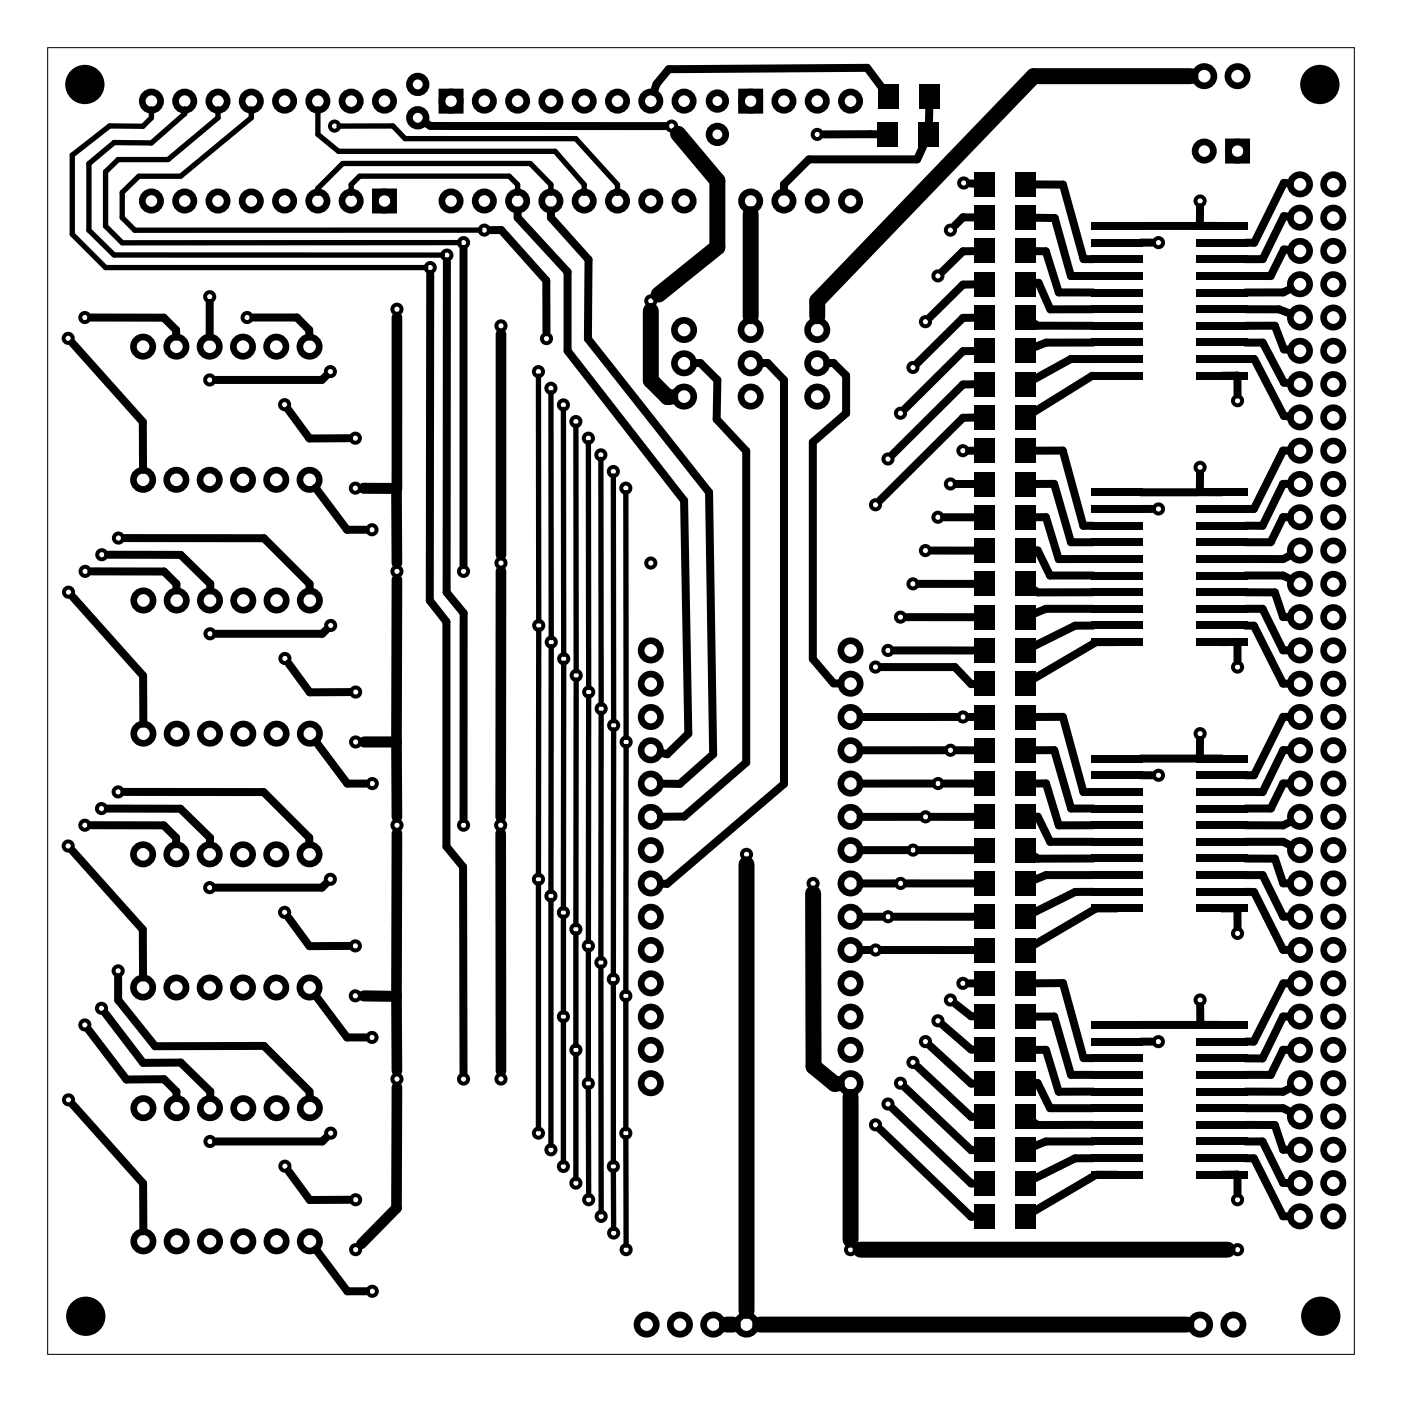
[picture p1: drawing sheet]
<svg xmlns="http://www.w3.org/2000/svg" width="107mm" height="107mm" viewBox="0 0 107 107" stroke-linecap="round" stroke-linejoin="round" font-family="sans-serif">
<path d="M3.6 3.6h99.7v99.7h-99.7z" fill="none" stroke="#000" stroke-width=".08"/>
<g fill="none" stroke="#000" stroke-width=".3">
<circle cx="25.5" cy="9.6" r=".35"/>
<circle cx="34.1" cy="19.5" r=".35"/>
<circle cx="35.4" cy="18.5" r=".35"/>
<circle cx="37" cy="17.6" r=".35"/>
<circle cx="51.2" cy="9.6" r=".35"/>
<circle cx="62.4" cy="10.3" r=".35"/>
<circle cx="72.5" cy="17.6" r=".35"/>
<circle cx="73.5" cy="14" r=".35"/>
<circle cx="88.4" cy="18.5" r=".35"/>
<circle cx="91.6" cy="15.3" r=".35"/>
<circle cx="5.2" cy="25.8" r=".35"/>
<circle cx="6.5" cy="24.2" r=".35"/>
<circle cx="16" cy="22.6" r=".35"/>
<circle cx="16" cy="29" r=".35"/>
<circle cx="18.9" cy="24.2" r=".35"/>
<circle cx="21.7" cy="30.9" r=".35"/>
<circle cx="25.2" cy="28.4" r=".35"/>
<circle cx="27.1" cy="37.2" r=".35"/>
<circle cx="27.1" cy="33.4" r=".35"/>
<circle cx="30.3" cy="23.6" r=".35"/>
<circle cx="32.8" cy="20.4" r=".35"/>
<circle cx="38.2" cy="24.9" r=".35"/>
<circle cx="41.1" cy="28.4" r=".35"/>
<circle cx="41.7" cy="25.8" r=".35"/>
<circle cx="42" cy="29.6" r=".35"/>
<circle cx="43" cy="30.9" r=".35"/>
<circle cx="43.9" cy="32.2" r=".35"/>
<circle cx="44.9" cy="33.4" r=".35"/>
<circle cx="45.8" cy="34.7" r=".35"/>
<circle cx="46.8" cy="36" r=".35"/>
<circle cx="47.7" cy="37.2" r=".35"/>
<circle cx="49.7" cy="23" r=".35"/>
<circle cx="66.8" cy="38.5" r=".35"/>
<circle cx="67.8" cy="35" r=".35"/>
<circle cx="68.7" cy="31.5" r=".35"/>
<circle cx="69.7" cy="28" r=".35"/>
<circle cx="70.6" cy="24.5" r=".35"/>
<circle cx="71.6" cy="39.5" r=".35"/>
<circle cx="71.6" cy="21.1" r=".35"/>
<circle cx="72.5" cy="36.9" r=".35"/>
<circle cx="73.5" cy="34.4" r=".35"/>
<circle cx="88.4" cy="38.8" r=".35"/>
<circle cx="91.6" cy="35.7" r=".35"/>
<circle cx="94.4" cy="30.6" r=".35"/>
<circle cx="5.2" cy="45.2" r=".35"/>
<circle cx="6.5" cy="43.6" r=".35"/>
<circle cx="7.8" cy="42.3" r=".35"/>
<circle cx="9" cy="41.1" r=".35"/>
<circle cx="16" cy="48.4" r=".35"/>
<circle cx="21.7" cy="50.2" r=".35"/>
<circle cx="25.2" cy="47.7" r=".35"/>
<circle cx="27.1" cy="56.6" r=".35"/>
<circle cx="27.1" cy="52.8" r=".35"/>
<circle cx="28.4" cy="40.4" r=".35"/>
<circle cx="28.4" cy="59.8" r=".35"/>
<circle cx="30.3" cy="43.6" r=".35"/>
<circle cx="35.4" cy="43.6" r=".35"/>
<circle cx="38.2" cy="43" r=".35"/>
<circle cx="41.1" cy="47.7" r=".35"/>
<circle cx="42.1" cy="49" r=".35"/>
<circle cx="43" cy="50.3" r=".35"/>
<circle cx="44" cy="51.5" r=".35"/>
<circle cx="44.9" cy="52.8" r=".35"/>
<circle cx="45.9" cy="54.1" r=".35"/>
<circle cx="46.8" cy="55.3" r=".35"/>
<circle cx="47.8" cy="56.6" r=".35"/>
<circle cx="49.7" cy="43" r=".35"/>
<circle cx="66.8" cy="50.9" r=".35"/>
<circle cx="67.8" cy="49.6" r=".35"/>
<circle cx="68.7" cy="47.1" r=".35"/>
<circle cx="69.7" cy="44.5" r=".35"/>
<circle cx="70.6" cy="42" r=".35"/>
<circle cx="71.6" cy="59.8" r=".35"/>
<circle cx="72.5" cy="57.2" r=".35"/>
<circle cx="73.5" cy="54.7" r=".35"/>
<circle cx="88.4" cy="59.2" r=".35"/>
<circle cx="91.6" cy="56" r=".35"/>
<circle cx="94.4" cy="50.9" r=".35"/>
<circle cx="5.2" cy="64.5" r=".35"/>
<circle cx="6.5" cy="63" r=".35"/>
<circle cx="6.5" cy="78.2" r=".35"/>
<circle cx="7.7" cy="76.9" r=".35"/>
<circle cx="7.7" cy="61.7" r=".35"/>
<circle cx="9" cy="60.4" r=".35"/>
<circle cx="9" cy="74.1" r=".35"/>
<circle cx="16" cy="67.7" r=".35"/>
<circle cx="21.7" cy="69.6" r=".35"/>
<circle cx="25.2" cy="67.1" r=".35"/>
<circle cx="27.1" cy="76" r=".35"/>
<circle cx="27.1" cy="72.2" r=".35"/>
<circle cx="28.4" cy="79.2" r=".35"/>
<circle cx="30.3" cy="63" r=".35"/>
<circle cx="35.4" cy="63" r=".35"/>
<circle cx="38.2" cy="63" r=".35"/>
<circle cx="41.1" cy="67.1" r=".35"/>
<circle cx="42" cy="68.4" r=".35"/>
<circle cx="43" cy="69.6" r=".35"/>
<circle cx="43" cy="77.6" r=".35"/>
<circle cx="43.9" cy="70.9" r=".35"/>
<circle cx="44.9" cy="72.2" r=".35"/>
<circle cx="45.8" cy="73.4" r=".35"/>
<circle cx="46.8" cy="74.7" r=".35"/>
<circle cx="47.7" cy="76" r=".35"/>
<circle cx="57" cy="65.2" r=".35"/>
<circle cx="62" cy="67.4" r=".35"/>
<circle cx="66.8" cy="72.5" r=".35"/>
<circle cx="67.8" cy="69.9" r=".35"/>
<circle cx="68.7" cy="67.4" r=".35"/>
<circle cx="69.7" cy="64.9" r=".35"/>
<circle cx="70.6" cy="79.5" r=".35"/>
<circle cx="70.6" cy="62.3" r=".35"/>
<circle cx="71.6" cy="77.9" r=".35"/>
<circle cx="72.5" cy="76.3" r=".35"/>
<circle cx="73.5" cy="75" r=".35"/>
<circle cx="88.4" cy="79.5" r=".35"/>
<circle cx="91.6" cy="76.3" r=".35"/>
<circle cx="94.4" cy="71.2" r=".35"/>
<circle cx="5.2" cy="83.9" r=".35"/>
<circle cx="16" cy="87.1" r=".35"/>
<circle cx="21.7" cy="89" r=".35"/>
<circle cx="25.2" cy="86.5" r=".35"/>
<circle cx="27.1" cy="95.3" r=".35"/>
<circle cx="27.1" cy="91.5" r=".35"/>
<circle cx="28.4" cy="98.5" r=".35"/>
<circle cx="30.3" cy="82.3" r=".35"/>
<circle cx="35.4" cy="82.3" r=".35"/>
<circle cx="38.2" cy="82.3" r=".35"/>
<circle cx="41.1" cy="86.5" r=".35"/>
<circle cx="42" cy="87.7" r=".35"/>
<circle cx="43" cy="89" r=".35"/>
<circle cx="43.9" cy="80.1" r=".35"/>
<circle cx="43.9" cy="90.3" r=".35"/>
<circle cx="44.9" cy="82.7" r=".35"/>
<circle cx="44.9" cy="91.5" r=".35"/>
<circle cx="45.9" cy="92.8" r=".35"/>
<circle cx="46.8" cy="89" r=".35"/>
<circle cx="46.8" cy="94.1" r=".35"/>
<circle cx="47.7" cy="86.5" r=".35"/>
<circle cx="47.8" cy="95.3" r=".35"/>
<circle cx="64.9" cy="95.3" r=".35"/>
<circle cx="66.8" cy="85.8" r=".35"/>
<circle cx="67.8" cy="84.2" r=".35"/>
<circle cx="68.7" cy="82.6" r=".35"/>
<circle cx="69.7" cy="81.1" r=".35"/>
<circle cx="94.4" cy="91.5" r=".35"/>
<circle cx="94.4" cy="95.3" r=".35"/>
</g>
<g fill="none" stroke="#000" stroke-width=".51">
<path d="M28.6 14.6h1.4v1.4h-1.4zM33.7 7h1.4v1.4h-1.4zM56.6 7h1.4v1.4h-1.4zM93.7 10.8h1.4v1.4h-1.4z"/>
<circle cx="11.6" cy="15.3" r=".7"/>
<circle cx="11.6" cy="7.7" r=".7"/>
<circle cx="14.1" cy="15.3" r=".7"/>
<circle cx="14.1" cy="7.7" r=".7"/>
<circle cx="16.6" cy="15.3" r=".7"/>
<circle cx="16.6" cy="7.7" r=".7"/>
<circle cx="19.2" cy="15.3" r=".7"/>
<circle cx="19.2" cy="7.7" r=".7"/>
<circle cx="21.7" cy="15.3" r=".7"/>
<circle cx="21.7" cy="7.7" r=".7"/>
<circle cx="24.3" cy="15.3" r=".7"/>
<circle cx="24.3" cy="7.7" r=".7"/>
<circle cx="26.8" cy="15.3" r=".7"/>
<circle cx="26.8" cy="7.7" r=".7"/>
<circle cx="29.3" cy="15.3" r=".7"/>
<circle cx="29.3" cy="7.7" r=".7"/>
<circle cx="31.9" cy="6.4" r=".64"/>
<circle cx="31.9" cy="9" r=".64"/>
<circle cx="34.4" cy="15.3" r=".7"/>
<circle cx="34.4" cy="7.7" r=".7"/>
<circle cx="37" cy="15.3" r=".7"/>
<circle cx="37" cy="7.7" r=".7"/>
<circle cx="39.5" cy="15.3" r=".7"/>
<circle cx="39.5" cy="7.7" r=".7"/>
<circle cx="42" cy="15.3" r=".7"/>
<circle cx="42" cy="7.7" r=".7"/>
<circle cx="44.6" cy="15.3" r=".7"/>
<circle cx="44.6" cy="7.7" r=".7"/>
<circle cx="47.1" cy="15.3" r=".7"/>
<circle cx="47.1" cy="7.7" r=".7"/>
<circle cx="49.7" cy="15.3" r=".7"/>
<circle cx="49.7" cy="7.7" r=".7"/>
<circle cx="52.2" cy="15.3" r=".7"/>
<circle cx="52.2" cy="7.7" r=".7"/>
<circle cx="54.7" cy="10.3" r=".64"/>
<circle cx="54.7" cy="7.7" r=".64"/>
<circle cx="57.3" cy="15.3" r=".7"/>
<circle cx="57.3" cy="7.7" r=".7"/>
<circle cx="59.8" cy="15.3" r=".7"/>
<circle cx="59.8" cy="7.7" r=".7"/>
<circle cx="62.4" cy="15.3" r=".7"/>
<circle cx="62.4" cy="7.7" r=".7"/>
<circle cx="64.9" cy="15.3" r=".7"/>
<circle cx="64.9" cy="7.7" r=".7"/>
<circle cx="91.9" cy="5.8" r=".74"/>
<circle cx="91.9" cy="11.5" r=".7"/>
<circle cx="94.4" cy="5.8" r=".74"/>
<circle cx="94.4" cy="11.5" r=".7"/>
<circle cx="99.2" cy="19.1" r=".74"/>
<circle cx="99.2" cy="14.1" r=".74"/>
<circle cx="99.2" cy="16.6" r=".74"/>
<circle cx="101.7" cy="19.1" r=".74"/>
<circle cx="101.7" cy="14.1" r=".74"/>
<circle cx="101.7" cy="16.6" r=".74"/>
<circle cx="10.9" cy="36.6" r=".74"/>
<circle cx="10.9" cy="26.4" r=".74"/>
<circle cx="13.5" cy="26.4" r=".74"/>
<circle cx="13.5" cy="36.6" r=".74"/>
<circle cx="16" cy="36.6" r=".74"/>
<circle cx="16" cy="26.4" r=".74"/>
<circle cx="18.5" cy="26.4" r=".74"/>
<circle cx="18.5" cy="36.6" r=".74"/>
<circle cx="21.1" cy="36.6" r=".74"/>
<circle cx="21.1" cy="26.4" r=".74"/>
<circle cx="23.6" cy="36.6" r=".74"/>
<circle cx="23.6" cy="26.4" r=".74"/>
<circle cx="52.2" cy="30.3" r=".74"/>
<circle cx="52.2" cy="25.2" r=".74"/>
<circle cx="52.2" cy="27.7" r=".74"/>
<circle cx="57.3" cy="30.3" r=".74"/>
<circle cx="57.3" cy="25.2" r=".74"/>
<circle cx="57.3" cy="27.7" r=".74"/>
<circle cx="62.4" cy="30.3" r=".74"/>
<circle cx="62.4" cy="25.2" r=".74"/>
<circle cx="62.4" cy="27.7" r=".74"/>
<circle cx="99.2" cy="26.8" r=".74"/>
<circle cx="99.2" cy="31.8" r=".74"/>
<circle cx="99.2" cy="29.3" r=".74"/>
<circle cx="99.2" cy="24.2" r=".74"/>
<circle cx="99.2" cy="21.7" r=".74"/>
<circle cx="99.2" cy="39.5" r=".74"/>
<circle cx="99.2" cy="34.4" r=".74"/>
<circle cx="99.2" cy="36.9" r=".74"/>
<circle cx="101.7" cy="31.8" r=".74"/>
<circle cx="101.7" cy="29.3" r=".74"/>
<circle cx="101.7" cy="26.8" r=".74"/>
<circle cx="101.7" cy="24.2" r=".74"/>
<circle cx="101.7" cy="39.5" r=".74"/>
<circle cx="101.7" cy="21.7" r=".74"/>
<circle cx="101.7" cy="34.4" r=".74"/>
<circle cx="101.7" cy="36.9" r=".74"/>
<circle cx="10.9" cy="45.8" r=".74"/>
<circle cx="10.9" cy="56" r=".74"/>
<circle cx="13.5" cy="45.8" r=".74"/>
<circle cx="13.5" cy="56" r=".74"/>
<circle cx="16" cy="56" r=".74"/>
<circle cx="16" cy="45.8" r=".74"/>
<circle cx="18.6" cy="45.8" r=".74"/>
<circle cx="18.6" cy="56" r=".74"/>
<circle cx="21.1" cy="56" r=".74"/>
<circle cx="21.1" cy="45.8" r=".74"/>
<circle cx="23.6" cy="56" r=".74"/>
<circle cx="23.6" cy="45.8" r=".74"/>
<circle cx="49.7" cy="59.8" r=".74"/>
<circle cx="49.7" cy="54.7" r=".74"/>
<circle cx="49.7" cy="57.2" r=".74"/>
<circle cx="49.7" cy="49.6" r=".74"/>
<circle cx="49.7" cy="52.2" r=".74"/>
<circle cx="64.9" cy="59.8" r=".74"/>
<circle cx="64.9" cy="54.7" r=".74"/>
<circle cx="64.9" cy="57.2" r=".74"/>
<circle cx="64.9" cy="49.6" r=".74"/>
<circle cx="64.9" cy="52.2" r=".74"/>
<circle cx="99.2" cy="47.1" r=".74"/>
<circle cx="99.2" cy="52.2" r=".74"/>
<circle cx="99.2" cy="44.5" r=".74"/>
<circle cx="99.2" cy="49.6" r=".74"/>
<circle cx="99.2" cy="42" r=".74"/>
<circle cx="99.2" cy="59.8" r=".74"/>
<circle cx="99.2" cy="54.7" r=".74"/>
<circle cx="99.2" cy="57.2" r=".74"/>
<circle cx="101.7" cy="47.1" r=".74"/>
<circle cx="101.7" cy="49.6" r=".74"/>
<circle cx="101.7" cy="52.2" r=".74"/>
<circle cx="101.7" cy="44.5" r=".74"/>
<circle cx="101.7" cy="42" r=".74"/>
<circle cx="101.7" cy="59.8" r=".74"/>
<circle cx="101.7" cy="54.7" r=".74"/>
<circle cx="101.7" cy="57.2" r=".74"/>
<circle cx="10.9" cy="65.2" r=".74"/>
<circle cx="10.9" cy="75.3" r=".74"/>
<circle cx="13.5" cy="65.2" r=".74"/>
<circle cx="13.5" cy="75.3" r=".74"/>
<circle cx="16" cy="65.2" r=".74"/>
<circle cx="16" cy="75.3" r=".74"/>
<circle cx="18.5" cy="75.3" r=".74"/>
<circle cx="18.5" cy="65.2" r=".74"/>
<circle cx="21.1" cy="65.2" r=".74"/>
<circle cx="21.1" cy="75.3" r=".74"/>
<circle cx="23.6" cy="65.2" r=".74"/>
<circle cx="23.6" cy="75.3" r=".74"/>
<circle cx="49.7" cy="64.9" r=".74"/>
<circle cx="49.7" cy="67.4" r=".74"/>
<circle cx="49.7" cy="62.3" r=".74"/>
<circle cx="49.7" cy="69.9" r=".74"/>
<circle cx="49.7" cy="75" r=".74"/>
<circle cx="49.7" cy="72.5" r=".74"/>
<circle cx="49.7" cy="77.6" r=".74"/>
<circle cx="64.9" cy="64.9" r=".74"/>
<circle cx="64.9" cy="67.4" r=".74"/>
<circle cx="64.9" cy="62.3" r=".74"/>
<circle cx="64.9" cy="69.9" r=".74"/>
<circle cx="64.9" cy="75" r=".74"/>
<circle cx="64.9" cy="72.5" r=".74"/>
<circle cx="64.9" cy="77.6" r=".74"/>
<circle cx="99.2" cy="75" r=".74"/>
<circle cx="99.2" cy="77.6" r=".74"/>
<circle cx="99.2" cy="64.9" r=".74"/>
<circle cx="99.2" cy="67.4" r=".74"/>
<circle cx="99.2" cy="69.9" r=".74"/>
<circle cx="99.2" cy="72.5" r=".74"/>
<circle cx="99.2" cy="62.3" r=".74"/>
<circle cx="101.7" cy="75" r=".74"/>
<circle cx="101.7" cy="77.6" r=".74"/>
<circle cx="101.7" cy="69.9" r=".74"/>
<circle cx="101.7" cy="67.4" r=".74"/>
<circle cx="101.7" cy="64.9" r=".74"/>
<circle cx="101.7" cy="72.5" r=".74"/>
<circle cx="101.7" cy="62.3" r=".74"/>
<circle cx="10.9" cy="84.6" r=".74"/>
<circle cx="10.9" cy="94.7" r=".74"/>
<circle cx="13.5" cy="94.7" r=".74"/>
<circle cx="13.5" cy="84.6" r=".74"/>
<circle cx="16" cy="84.6" r=".74"/>
<circle cx="16" cy="94.7" r=".74"/>
<circle cx="18.6" cy="94.7" r=".74"/>
<circle cx="18.6" cy="84.6" r=".74"/>
<circle cx="21.1" cy="94.7" r=".74"/>
<circle cx="21.1" cy="84.6" r=".74"/>
<circle cx="23.6" cy="84.6" r=".74"/>
<circle cx="23.6" cy="94.7" r=".74"/>
<circle cx="49.7" cy="80.1" r=".74"/>
<circle cx="49.7" cy="82.6" r=".74"/>
<circle cx="64.9" cy="82.6" r=".74"/>
<circle cx="64.9" cy="80.1" r=".74"/>
<circle cx="99.2" cy="87.7" r=".74"/>
<circle cx="99.2" cy="90.3" r=".74"/>
<circle cx="99.2" cy="92.8" r=".74"/>
<circle cx="99.2" cy="85.2" r=".74"/>
<circle cx="99.2" cy="80.1" r=".74"/>
<circle cx="99.2" cy="82.6" r=".74"/>
<circle cx="101.7" cy="87.7" r=".74"/>
<circle cx="101.7" cy="85.2" r=".74"/>
<circle cx="101.7" cy="90.3" r=".74"/>
<circle cx="101.7" cy="92.8" r=".74"/>
<circle cx="101.7" cy="82.6" r=".74"/>
<circle cx="101.7" cy="80.1" r=".74"/>
<circle cx="49.3" cy="101.1" r=".74"/>
<circle cx="51.9" cy="101.1" r=".74"/>
<circle cx="54.4" cy="101.1" r=".74"/>
<circle cx="57" cy="101.1" r=".74"/>
<circle cx="91.6" cy="101.1" r=".74"/>
<circle cx="94.1" cy="101.1" r=".74"/>
</g>
<g fill="#000">
<path d="M67 9.3h1.6v1.9h-1.6zM67 6.4h1.6v1.9h-1.6zM70.1 9.3h1.6v1.9h-1.6zM70.1 6.4h1.6v1.9h-1.6zM74.3 18.2h1.6v1.9h-1.6zM74.3 15.7h1.6v1.9h-1.6zM74.3 13.1h1.6v1.9h-1.6zM77.4 18.2h1.6v1.9h-1.6zM77.4 15.7h1.6v1.9h-1.6zM77.4 13.1h1.6v1.9h-1.6zM83.3 18.2h3.9v.6h-3.9zM83.3 16.9h3.9v.6h-3.9z"/>
<path d="M91.3 16.9h3.9v.6h-3.9zM91.3 18.2h3.9v.6h-3.9zM74.3 38.5h1.6v1.9h-1.6zM74.3 36h1.6v1.9h-1.6zM74.3 33.4h1.6v1.9h-1.6zM74.3 28.4h1.6v1.9h-1.6zM74.3 25.8h1.6v1.9h-1.6zM74.3 30.9h1.6v1.9h-1.6zM74.3 23.3h1.6v1.9h-1.6zM74.3 20.7h1.6v1.9h-1.6zM77.4 38.5h1.6v1.9h-1.6zM77.4 36h1.6v1.9h-1.6z"/>
<path d="M77.4 33.4h1.6v1.9h-1.6zM77.4 28.4h1.6v1.9h-1.6zM77.4 25.8h1.6v1.9h-1.6zM77.4 30.9h1.6v1.9h-1.6zM77.4 23.3h1.6v1.9h-1.6zM77.4 20.7h1.6v1.9h-1.6zM83.3 38.5h3.9v.6h-3.9zM83.3 37.3h3.9v.6h-3.9zM83.3 28.4h3.9v.6h-3.9zM83.3 27.1h3.9v.6h-3.9zM83.3 25.8h3.9v.6h-3.9zM83.3 24.6h3.9v.6h-3.9z"/>
<path d="M83.3 23.3h3.9v.6h-3.9zM83.3 22h3.9v.6h-3.9zM83.3 20.8h3.9v.6h-3.9zM83.3 19.5h3.9v.6h-3.9zM91.3 37.3h3.9v.6h-3.9zM91.3 38.5h3.9v.6h-3.9zM91.3 19.5h3.9v.6h-3.9zM91.3 20.8h3.9v.6h-3.9zM91.3 22h3.9v.6h-3.9zM91.3 23.3h3.9v.6h-3.9zM91.3 24.6h3.9v.6h-3.9zM91.3 25.8h3.9v.6h-3.9z"/>
<path d="M91.3 27.1h3.9v.6h-3.9zM91.3 28.4h3.9v.6h-3.9zM74.3 48.7h1.6v1.9h-1.6zM74.3 46.1h1.6v1.9h-1.6zM74.3 51.2h1.6v1.9h-1.6zM74.3 43.6h1.6v1.9h-1.6zM74.3 41.1h1.6v1.9h-1.6zM74.3 58.8h1.6v1.9h-1.6zM74.3 56.3h1.6v1.9h-1.6zM74.3 53.8h1.6v1.9h-1.6zM77.4 48.7h1.6v1.9h-1.6zM77.4 46.1h1.6v1.9h-1.6z"/>
<path d="M77.4 51.2h1.6v1.9h-1.6zM77.4 43.6h1.6v1.9h-1.6zM77.4 41.1h1.6v1.9h-1.6zM77.4 58.8h1.6v1.9h-1.6zM77.4 56.3h1.6v1.9h-1.6zM77.4 53.8h1.6v1.9h-1.6zM83.3 48.7h3.9v.6h-3.9zM83.3 47.4h3.9v.6h-3.9zM83.3 46.2h3.9v.6h-3.9zM83.3 44.9h3.9v.6h-3.9zM83.3 43.6h3.9v.6h-3.9zM83.3 42.3h3.9v.6h-3.9z"/>
<path d="M83.3 41.1h3.9v.6h-3.9zM83.3 39.8h3.9v.6h-3.9zM83.3 58.8h3.9v.6h-3.9zM83.3 57.6h3.9v.6h-3.9zM91.3 39.8h3.9v.6h-3.9zM91.3 41.1h3.9v.6h-3.9zM91.3 42.3h3.9v.6h-3.9zM91.3 43.6h3.9v.6h-3.9zM91.3 44.9h3.9v.6h-3.9zM91.3 46.2h3.9v.6h-3.9zM91.3 47.4h3.9v.6h-3.9zM91.3 48.7h3.9v.6h-3.9z"/>
<path d="M91.3 57.6h3.9v.6h-3.9zM91.3 58.8h3.9v.6h-3.9zM74.3 79.2h1.6v1.9h-1.6zM74.3 76.6h1.6v1.9h-1.6zM74.3 74.1h1.6v1.9h-1.6zM74.3 69h1.6v1.9h-1.6zM74.3 66.5h1.6v1.9h-1.6zM74.3 71.5h1.6v1.9h-1.6zM74.3 63.9h1.6v1.9h-1.6zM74.3 61.4h1.6v1.9h-1.6zM77.4 79.2h1.6v1.9h-1.6zM77.4 76.6h1.6v1.9h-1.6z"/>
<path d="M77.4 74.1h1.6v1.9h-1.6zM77.4 69h1.6v1.9h-1.6zM77.4 66.5h1.6v1.9h-1.6zM77.4 71.5h1.6v1.9h-1.6zM77.4 63.9h1.6v1.9h-1.6zM77.4 61.4h1.6v1.9h-1.6zM83.3 79.2h3.9v.6h-3.9zM83.3 77.9h3.9v.6h-3.9zM83.3 69h3.9v.6h-3.9zM83.3 67.7h3.9v.6h-3.9zM83.3 66.5h3.9v.6h-3.9zM83.3 65.2h3.9v.6h-3.9z"/>
<path d="M83.3 63.9h3.9v.6h-3.9zM83.3 62.7h3.9v.6h-3.9zM83.3 61.4h3.9v.6h-3.9zM83.3 60.1h3.9v.6h-3.9zM91.3 77.9h3.9v.6h-3.9zM91.3 79.2h3.9v.6h-3.9zM91.3 60.1h3.9v.6h-3.9zM91.3 61.4h3.9v.6h-3.9zM91.3 62.7h3.9v.6h-3.9zM91.3 63.9h3.9v.6h-3.9zM91.3 65.2h3.9v.6h-3.9zM91.3 66.5h3.9v.6h-3.9z"/>
<path d="M91.3 67.7h3.9v.6h-3.9zM91.3 69h3.9v.6h-3.9zM74.3 89.3h1.6v1.9h-1.6zM74.3 86.8h1.6v1.9h-1.6zM74.3 91.9h1.6v1.9h-1.6zM74.3 84.2h1.6v1.9h-1.6zM74.3 81.7h1.6v1.9h-1.6zM77.4 89.3h1.6v1.9h-1.6zM77.4 86.8h1.6v1.9h-1.6zM77.4 91.9h1.6v1.9h-1.6zM77.4 84.2h1.6v1.9h-1.6zM77.4 81.7h1.6v1.9h-1.6z"/>
<path d="M83.3 89.3h3.9v.6h-3.9zM83.3 88.1h3.9v.6h-3.9zM83.3 86.8h3.9v.6h-3.9zM83.3 85.5h3.9v.6h-3.9zM83.3 84.3h3.9v.6h-3.9zM83.3 83h3.9v.6h-3.9zM83.3 81.7h3.9v.6h-3.9zM83.3 80.4h3.9v.6h-3.9zM91.3 80.4h3.9v.6h-3.9zM91.3 81.7h3.9v.6h-3.9zM91.3 83h3.9v.6h-3.9zM91.3 84.3h3.9v.6h-3.9z"/>
<path d="M91.3 85.5h3.9v.6h-3.9zM91.3 86.8h3.9v.6h-3.9zM91.3 88.1h3.9v.6h-3.9zM91.3 89.3h3.9v.6h-3.9z"/>
</g>
<g fill="#000">
<circle cx="6.5" cy="6.4" r="1.5"/>
<circle cx="100.7" cy="6.4" r="1.5"/>
<circle cx="6.5" cy="100.4" r="1.5"/>
<circle cx="100.8" cy="100.4" r="1.5"/>
</g>
<g fill="none" stroke="#000" stroke-width=".41">
<path d="M11.6 8.3v.7l-.7 .6h-2.5l-2.9 2.2v6.1l2.6 2.5h24.4M14.1 8.3v.4l-2.5 2.2h-2.9l-1.9 1.6v5.1l1.9 1.9h25.1M16.6 8.3v.7l-3.8 3.2h-3.8l-.9 .9v4.2l1.2 1.2h25.7M19.2 8.3v.7l-5.4 4.4h-3.2l-1.3 1.3v1.9l1 1h26.3M24.3 14.8v-.4l1.8-1.9h14.4l1.5 1.6v.7M24.3 8.3v2l1.5 1.2h16.6l2.2 2.6v.7M25.9 9.6h4.1l.9 1h13l3.2 3.5v.7M26.8 14.8v-.7l.6-.7h11.4l.7 .7v.7M41.1 28.7v18.7M42 30l.1 18.6M43 31.2v18.7M43.9 32.5l.1 18.7"/>
<path d="M44.9 33.8v18.7M45.8 35l.1 18.7M46.8 36.3v18.7M47.7 37.6l.1 18.7M41.1 48.1v18.6M42.1 49.3l-.1 18.7M43 50.6v18.7M44 51.9l-.1 18.7M44.9 53.1v18.7M45.9 54.4l-.1 18.7M46.8 55.7v18.7M47.8 57l-.1 18.6"/>
<path d="M41.1 67.4v18.7M42 68.7v18.7M43 70v7.2M43 77.9v10.8M43.9 71.2v8.6M44.9 72.5v9.8M45.8 73.8l.1 18.7M46.8 75v13.7M47.7 76.3v9.8M43.9 80.4v9.5M44.9 83v8.2M46.8 89.3v4.4"/>
<path d="M47.7 86.8l.1 8.2"/>
</g>
<g fill="none" stroke="#000" stroke-width=".61">
<path d="M32.4 9.3l.4 .3h18M34.1 19.9v25.3l1.3 1.6v15.7M35.4 19v24.1M37.4 17.6h.8l3.5 3.8v4M39.5 16.1v.5l3.8 4.1v6.1l8.9 11.4 .3 17.8-1.6 1.5-.5-.1M42 16.1v.5l2.9 3.2v6l9.2 11.8 .3 19.9-2.5 2.3h-1.5M67.1 10.2l-4.3 .1M67.2 6.6l-1-1.4-15.2 .1-.9 1.1-.2 .6M70.5 11.1l-.5 1.1h-8.3l-1.9 1.9v.5M70.9 8.2v1.2M74 14h.5M74.5 16.6h-1l-.6 .6"/>
<path d="M74.5 19.2h-1l-1.6 1.5M78.9 16.6h1.6l1.2 4.5h1.7M78.9 14.1h2.2l1.6 5.7h.7M78.9 19.2h.9l1 3.1h2.6M87 18.5h.9M87 17.2h4.4M91.6 15.8l-.1 1.4h1.7M98.4 19.1l-.4-.1-1.1 2.1h-1.9M98.4 16.5h-.4l-1.7 3.3h-1.3M98.4 14h-.4l-2.3 4.5h-.7M5.5 26.2l5.4 6v3.6M7 24.2h5.5l.9 1v.5"/>
<path d="M16 23.1v2.6M19.3 24.2h3.4l.9 1v.5M22 31.3l1.6 2.2 3-.1M24.1 37.2l2.4 3.2h1.4M24.9 28.7l-.3 .3h-8.1M32.8 20.9v24.9l1.3 1.6v17.2l1.2 1.5 .1 15.7M53 27.7h.4l1.3 1.3v3l2.2 2.4v23.8l-4.7 4.1h-1.8M58 27.7h.6l1.2 1.3v30.8l-8.9 7.6h-.5M63.1 27.7h.5l1 1v2.8l-2.6 2.2v16.6l1.6 1.8h.5M72 39.5h2.5M73 36.9h1.5M73.9 34.4h.6"/>
<path d="M74.5 21.7h-1l-2.5 2.5M74.5 24.2l-1 .1-3.5 3.4M74.5 26.8h-1l-4.5 4.4M74.5 29.3h-1l-5.4 5.4M74.5 31.9h-1l-6.4 6.3M78.9 36.9h1.5l1.3 4.5h1.7M78.9 34.4h2.2l1.6 5.7h.7M78.9 39.5h.9l1 3.2 2.6-.1M78.9 24.7l.3 .2h4.2M78.9 21.6h.3l.9 2h3.3M83.4 28.7l-4.5 2.7M83.4 27.4h-1.7l-2.8 1.5"/>
<path d="M83.4 26.1h-3.6l-.9 .4M87 38.8h.9M87 37.6h4.4M91.6 36.1l-.1 1.5h1.7M93.2 28.7h1.2v1.4M95 27.4h.7l2.3 4.3 .4 .1M95 26.1h1.3l1.7 3.1h.4M95 24.9h2.3l.7 1.8h.4M95 23.6h2.6l.9 .3M98.4 34.4h-.5l-2.2 4.4h-.7M98.4 39.5h-.5l-.9 1.9h-2M98.4 36.9h-.5l-1.6 3.2h-1.3"/>
<path d="M98.5 22l-.6 .3h-2.9M5.5 45.5l5.4 6.1v3.6M7 43.6h5.5l1 .9v.6M8.2 42.3h5.6l2.2 2.2v.6M9.5 41.1h10.6l3.5 3.4v.6M22 50.6l1.6 2.2h3.1M24.1 56.6l2.4 3.2h1.4M24.9 48.1l-.3 .3h-8.1M67.3 50.9h5.6l1.2 1.3h.4M68.2 49.6h6.3M69.2 47.1h5.3M70.1 44.5h4.4"/>
<path d="M71.1 59.8h-5.4M71.1 42h3.4M72 57.2h-6.3M72.1 59.8h2.4M73 54.7h-7.3M73 57.2h1.5M74 54.7h.5M78.9 42h.3l.9 1.9h3.3M78.9 45l.3 .2h4.2M78.9 57.2h1.5l1.3 4.5h1.7M78.9 54.7h2.2l1.6 5.7h.7M78.9 59.8h.9l1 3.2h2.6"/>
<path d="M83.4 46.5h-3.6l-.9 .3M83.4 47.7h-1.4l-3.1 1.6M85.2 49h-1.6l-4.7 2.8M87 57.9h4.4M87 59.1l.9 .1M91.6 56.5l-.1 1.4h1.7M93.2 49h1.2v1.4M95 47.7h.7l2.2 4.5h.5M95 46.5h1.3l1.6 3.1h.5M95 45.2h2.3l.6 1.9h.5M95 43.9h2.9l.6 .3M98.4 59.8h-.5l-.9 1.9h-2"/>
<path d="M98.4 54.7h-.5l-2.2 4.4h-.7M98.4 57.2h-.5l-1.6 3.2h-1.3M98.5 42.4l-.6 .3-2.9-.1M5.5 64.9l5.4 6v3.7M6.8 78.6l2.8 3.8 2.9-.1 1 1v.5M7 63h5.5l.9 .9v.5M8 77.3l2.9 3.8h2.9l2.2 2.2v.5M8.2 61.7h5.6l2.2 2.2v.5M9 74.6v1.7l2.8 3.5h8.3l3.5 3.5v.5M9.5 60.4h10.6l3.5 3.5v.5M22 70l1.6 2.2h3M24.1 76l2.4 3.2h1.4"/>
<path d="M24.9 67.4l-.3 .3h-8.1M66.3 72.5h-.6M67.3 69.9h-1.6M67.3 72.5h7.2M68.2 67.4h-2.5M68.2 69.9h6.3M69.2 64.9h-3.5M69.2 67.4h5.3M70.1 62.3h-4.4M70.1 64.9h4.4M71 79.8l3.1 2.9h.4M71.1 62.3h3.4"/>
<path d="M71.9 78.2l2.2 1.9h.4M72.9 76.6l1.2 .9h.4M73.9 75h.6M78.9 77.6h1.5l1.3 4.4h1.7M78.9 75h2.2l1.6 5.7h.7M78.9 62.3h.3l.9 1.9h3.3M78.9 65.3l.3 .2h4.2M83.4 66.8h-3.6l-.9 .3M83.4 68l-1.4 .1-3.1 1.5M85.2 69.3h-1.6l-4.7 2.8M87 79.5h.9M87 78.2h4.4"/>
<path d="M91.6 76.8v1.4h1.6M93.2 69.3h1.2v1.4M95 68l.7 .1 2.2 4.4h.5M95 66.8h1.3l1.6 3.1h.5M95 65.5h2.3l.6 1.9h.5M95 64.2h2.9l.6 .3M98.4 75h-.5l-2.2 4.5h-.7M98.4 77.6h-.5l-1.6 3.2h-1.3M98.5 62.7l-.6 .3h-2.9M5.5 84.3l5.4 6v3.6M22 89.4l1.6 2.2 3.1-.1M24.1 95.3l2.4 3.2h1.4"/>
<path d="M24.9 86.8l-.3 .3h-8.1M67.1 86.2l7 6.6h.4M68.1 84.6l6 5.7h.4M69.1 83l5 4.8 .4-.1M70 81.4l4.1 3.8h.4M78.9 82.6h.3l.9 2h3.3M78.9 85.6l.3 .2h4.2M78.9 80.1h.9l1 3.2h2.6M83.4 87.1h-3.6l-.9 .4M83.4 88.4h-1.4l-3.1 1.5M85.2 89.6h-1.6l-4.7 2.8M93.2 89.6h1.2v1.5"/>
<path d="M95 87.1h1.3l1.6 3.2h.5M95 88.4h.7l2.2 4.4h.5M95 85.8h2.3l.6 1.9h.5M95 84.6h2.9l.6 .2M98.4 80.1h-.5l-.9 1.9h-2M98.5 83l-.6 .3h-2.9"/>
</g>
<path d="M51.7 10.2l3 3.6v5.1l-4.5 3.6M57.3 16.3v7.8M90.8 5.8h-11.9l-16.5 17.2v1.1M49.7 23.7v5.3l1.2 1.3h.2M57 65.9v34.1M62 68.2l.1 13.2 1.6 1.3h.1M64.9 83.7v10.9M65.7 95.3h28M55.5 101.1h.4M58 101.1h32.5" fill="none" stroke="#000" stroke-width="1.2"/>
<path d="M27.7 37.3h2.6v5.7M30.3 24.2v13.1l-2.6-.1M38.2 25.5v16.8M27.8 56.6h2.5M30.3 56.6v5.7M30.3 44.2v12.4M38.2 43.6v18.7M27.7 76h2.6M30.3 76v5.7M30.3 63.6v12.4M38.2 63.6v18.1M30.3 83v9.2l-2.7 2.7" fill="none" stroke="#000" stroke-width=".81"/>
</svg>
